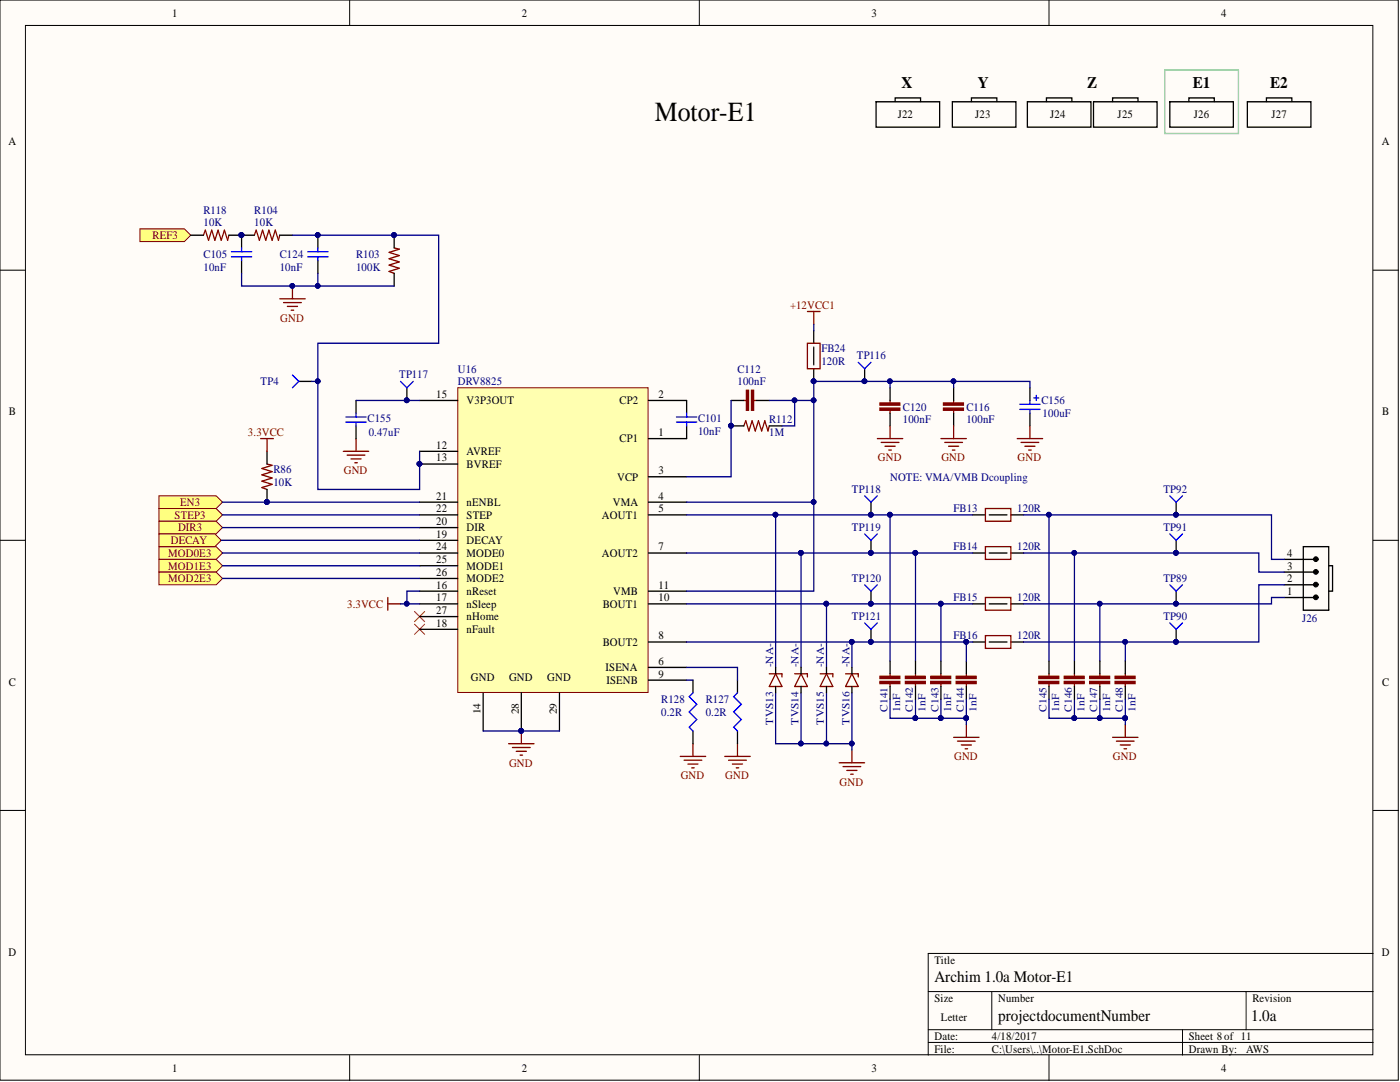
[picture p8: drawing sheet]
<svg xmlns="http://www.w3.org/2000/svg" width="279mm" height="216mm" viewBox="0 0 279 216" stroke-linecap="round" stroke-linejoin="round" font-family="sans-serif">
<defs><g id="words">
<text font-size="5.5" x="130.7" y="24.2">Motor-E1</text>
<g font-size="3.2">
<text x="179.9" y="17.6">X</text>
<text x="195.1" y="17.6">Y</text>
<text x="217" y="17.6">Z</text>
<text x="238" y="17.6">E1</text>
<text x="253.5" y="17.6">E2</text>
<text x="186.5" y="195.9">Archim 1.0a Motor-E1</text>
<text x="199.2" y="203.8">projectdocumentNumber</text>
<text x="249.7" y="203.8">1.0a</text>
</g>
<g font-size="2.3">
<text x="34.3" y="3.3">1</text>
<text x="104.1" y="3.3">2</text>
<text x="173.9" y="3.3">3</text>
<text x="243.7" y="3.3">4</text>
<text x="179.2" y="23.6">J22</text>
<text x="194.6" y="23.6">J23</text>
<text x="209.6" y="23.6">J24</text>
<text x="223.1" y="23.6">J25</text>
<text x="238.3" y="23.6">J26</text>
<text x="253.8" y="23.6">J27</text>
<text x="1.7" y="29">A</text>
<text x="275.7" y="29">A</text>
<text x="1.8" y="82.9">B</text>
<text x="87" y="79.4">15</text>
<text x="93.1" y="80.7">V3P3OUT</text>
<text x="123.7" y="80.7">CP2</text>
<text x="131.4" y="79.4">2</text>
<text x="275.8" y="82.9">B</text>
<text x="87" y="89.5">12</text>
<text x="123.7" y="88.3">CP1</text>
<text x="131.4" y="87">1</text>
<text x="87" y="92.1">13</text>
<text x="93.1" y="90.8">AVREF</text>
<text x="93.1" y="93.4">BVREF</text>
<text x="123.2" y="95.9">VCP</text>
<text x="131.4" y="94.6">3</text>
<text x="87" y="99.7">21</text>
<text x="93.1" y="101">nENBL</text>
<text x="122.3" y="101">VMA</text>
<text x="131.4" y="99.7">4</text>
<text x="87" y="107.3">19</text>
<text x="87" y="104.8">20</text>
<text x="87" y="102.2">22</text>
<text x="93.1" y="106">DIR</text>
<text x="93.1" y="103.5">STEP</text>
<text x="120.1" y="103.5">AOUT1</text>
<text x="131.4" y="102.2">5</text>
<text x="87" y="109.8">24</text>
<text x="87" y="112.4">25</text>
<text x="93.1" y="108.6">DECAY</text>
<text x="93.1" y="111.1">MODE0</text>
<text x="93.1" y="113.6">MODE1</text>
<text x="120.1" y="111.1">AOUT2</text>
<text x="131.4" y="109.8">7</text>
<text x="256.9" y="113.6">3</text>
<text x="256.9" y="111.1">4</text>
<text x="87" y="117.5">16</text>
<text x="87" y="120">17</text>
<text x="87" y="114.9">26</text>
<text x="93.1" y="118.7">nReset</text>
<text x="93.1" y="116.2">MODE2</text>
<text x="122.4" y="118.7">VMB</text>
<text x="131.4" y="120">10</text>
<text x="131.4" y="117.5">11</text>
<text x="256.9" y="118.7">1</text>
<text x="256.9" y="116.2">2</text>
<text x="87" y="125.1">18</text>
<text x="87" y="122.5">27</text>
<text x="93.1" y="121.3">nSleep</text>
<text x="93.1" y="123.8">nHome</text>
<text x="120.3" y="121.3">BOUT1</text>
<text x="93.1" y="126.3">nFault</text>
<text x="120.3" y="128.9">BOUT2</text>
<text x="131.4" y="127.6">8</text>
<text x="1.8" y="136.8">C</text>
<text x="94" y="136">GND</text>
<text x="101.6" y="136">GND</text>
<text x="109.2" y="136">GND</text>
<text x="120.9" y="133.9">ISENA</text>
<text x="121" y="136.5">ISENB</text>
<text x="131.4" y="132.7">6</text>
<text x="131.4" y="135.2">9</text>
<text x="275.8" y="136.8">C</text>
<text x="1.7" y="190.7">D</text>
<text x="275.7" y="190.7">D</text>
<text x="186.5" y="192.3">Title</text>
<text x="186.5" y="199.9">Size</text>
<text x="187.8" y="203.7">Letter</text>
<text x="199.2" y="199.9">Number</text>
<text x="250" y="199.9">Revision</text>
<text x="186.5" y="207.5">Date:</text>
<text x="197.9" y="207.5">4/18/2017</text>
<text x="237.3" y="207.5">Sheet 8 of 11</text>
<text x="34.3" y="213.8">1</text>
<text x="104.1" y="213.8">2</text>
<text x="173.9" y="213.8">3</text>
<text x="186.5" y="210">File:</text>
<text x="197.9" y="210">C:\Users\..\Motor-E1.SchDoc</text>
<text x="237.3" y="210">Drawn By:</text>
<text x="243.7" y="213.8">4</text>
<text x="248.7" y="210">AWS</text>
</g>
<g font-size="2.3" fill="#800000">
<text x="30.5" y="47.7">REF3</text>
<text x="55.9" y="64.2">GND</text>
<text x="157.7" y="61.6">+12VCC1</text>
<text x="49.5" y="87">3.3VCC</text>
<text x="68.6" y="94.6">GND</text>
<text x="175.2" y="92.1">GND</text>
<text x="187.9" y="92.1">GND</text>
<text x="203.1" y="92.1">GND</text>
<text x="35.9" y="101">EN3</text>
<text x="34.8" y="103.5">STEP3</text>
<text x="35.5" y="106">DIR3</text>
<text x="33.6" y="111.1">MOD0E3</text>
<text x="33.6" y="113.6">MOD1E3</text>
<text x="34.1" y="108.6">DECAY</text>
<text x="33.6" y="116.2">MOD2E3</text>
<text x="69.3" y="121.3">3.3VCC</text>
<text x="101.6" y="153">GND</text>
<text x="135.8" y="155.5">GND</text>
<text x="144.7" y="155.5">GND</text>
<text x="190.4" y="151.7">GND</text>
<text x="222.1" y="151.7">GND</text>
<text x="167.6" y="156.8">GND</text>
</g>
<g font-size="2.3" fill="#000080">
<text x="40.6" y="45.2">10K</text>
<text x="40.6" y="42.6">R118</text>
<text x="50.8" y="45.2">10K</text>
<text x="50.8" y="42.6">R104</text>
<text x="40.6" y="51.5">C105</text>
<text x="55.8" y="51.5">C124</text>
<text x="71.1" y="51.5">R103</text>
<text x="40.6" y="54">10nF</text>
<text x="55.8" y="54">10nF</text>
<text x="71.1" y="54">100K</text>
<text x="163.9" y="70.3">FB24</text>
<text x="171" y="71.5">TP116</text>
<text x="52" y="76.9">TP4</text>
<text x="79.7" y="75.3">TP117</text>
<text x="91.4" y="74.3">U16</text>
<text x="91.4" y="76.9">DRV8825</text>
<text x="147.2" y="74.3">C112</text>
<text x="147.2" y="76.9">100nF</text>
<text x="163.9" y="72.8">120R</text>
<text x="180.2" y="81.9">C120</text>
<text x="192.9" y="81.9">C116</text>
<text x="207.8" y="80.7">C156</text>
<text x="208.1" y="83.2">100uF</text>
<text x="73.3" y="84.2">C155</text>
<text x="73.6" y="87">0.47uF</text>
<text x="139.3" y="84.2">C101</text>
<text x="139.3" y="86.8">10nF</text>
<text x="153.5" y="87">1M</text>
<text x="153.5" y="84.5">R112</text>
<text x="180.2" y="84.5">100nF</text>
<text x="192.9" y="84.5">100nF</text>
<text x="54.6" y="94.4">R86</text>
<text x="177.6" y="95.9">NOTE: VMA/VMB Dcoupling</text>
<text x="54.6" y="96.9">10K</text>
<text x="170" y="98.4">TP118</text>
<text x="232.2" y="98.4">TP92</text>
<text x="170" y="106">TP119</text>
<text x="190.3" y="102.2">FB13</text>
<text x="203" y="102.2">120R</text>
<text x="232.2" y="106">TP91</text>
<text x="190.3" y="109.8">FB14</text>
<text x="203" y="109.8">120R</text>
<text x="170" y="116.2">TP120</text>
<text x="190.3" y="120">FB15</text>
<text x="203" y="120">120R</text>
<text x="232.2" y="116.2">TP89</text>
<text x="170" y="123.8">TP121</text>
<text x="232.2" y="123.8">TP90</text>
<text x="259.8" y="124">J26</text>
<text x="190.3" y="127.6">FB16</text>
<text x="203" y="127.6">120R</text>
<text x="132" y="142.8">0.2R</text>
<text x="132" y="140.3">R128</text>
<text x="140.8" y="142.8">0.2R</text>
<text x="140.8" y="140.3">R127</text>
</g>
<g font-size="2.1" fill="#000080">
<text x="154.3" y="133.2" transform="rotate(-90 154.3 133.2)">-NA-</text>
<text x="159.4" y="133.2" transform="rotate(-90 159.4 133.2)">-NA-</text>
<text x="164.4" y="133.2" transform="rotate(-90 164.4 133.2)">-NA-</text>
<text x="169.5" y="133.2" transform="rotate(-90 169.5 133.2)">-NA-</text>
<text x="177.1" y="142.1" transform="rotate(-90 177.1 142.1)">C141</text>
<text x="179.7" y="142.1" transform="rotate(-90 179.7 142.1)">1nF</text>
<text x="182.2" y="142.1" transform="rotate(-90 182.2 142.1)">C142</text>
<text x="184.7" y="142.1" transform="rotate(-90 184.7 142.1)">1nF</text>
<text x="187.3" y="142.1" transform="rotate(-90 187.3 142.1)">C143</text>
<text x="189.8" y="142.1" transform="rotate(-90 189.8 142.1)">1nF</text>
<text x="192.3" y="142.1" transform="rotate(-90 192.3 142.1)">C144</text>
<text x="194.9" y="142.1" transform="rotate(-90 194.9 142.1)">1nF</text>
<text x="208.8" y="142.1" transform="rotate(-90 208.8 142.1)">C145</text>
<text x="211.4" y="142.1" transform="rotate(-90 211.4 142.1)">1nF</text>
<text x="213.9" y="142.1" transform="rotate(-90 213.9 142.1)">C146</text>
<text x="216.5" y="142.1" transform="rotate(-90 216.5 142.1)">1nF</text>
<text x="219" y="142.1" transform="rotate(-90 219 142.1)">C147</text>
<text x="221.5" y="142.1" transform="rotate(-90 221.5 142.1)">1nF</text>
<text x="224.1" y="142.1" transform="rotate(-90 224.1 142.1)">C148</text>
<text x="226.6" y="142.1" transform="rotate(-90 226.6 142.1)">1nF</text>
<text x="154.3" y="144.6" transform="rotate(-90 154.3 144.6)">TVS13</text>
<text x="159.4" y="144.6" transform="rotate(-90 159.4 144.6)">TVS14</text>
<text x="164.4" y="144.6" transform="rotate(-90 164.4 144.6)">TVS15</text>
<text x="169.5" y="144.6" transform="rotate(-90 169.5 144.6)">TVS16</text>
</g>
<g font-size="2.1">
<text x="95.9" y="142.6" transform="rotate(-90 95.9 142.6)">14</text>
<text x="103.5" y="142.6" transform="rotate(-90 103.5 142.6)">28</text>
<text x="111.1" y="142.6" transform="rotate(-90 111.1 142.6)">29</text>
</g>
</g></defs>
<g fill="#fffcf8" stroke="#000" stroke-width=".2">
<path d="M0 0h279.1v215.5h-279.1z"/>
<path d="M5.1 5.1h268.9v205.4h-268.9z"/>
</g>
<g fill="none" stroke="#000" stroke-width=".2">
<path d="M69.8 0v5.1M139.6 0v5.1M209.3 0v5.1M0 53.9h5.1M274.1 53.9h5M0 107.8h5.1M274.1 107.8h5M0 161.7h5.1M274.1 161.7h5M185.2 197.9h88.9M197.9 197.9v7.6M248.7 197.9v7.6"/>
<path d="M274.1 190.2h-88.9v20.3M69.8 210.5v5.1M139.6 210.5v5.1M185.2 205.5h88.9M185.2 208h88.9M209.3 210.5v5.1M236 205.5v5"/>
</g>
<g fill="none" stroke="#800000" stroke-width=".26">
<path d="M68.5 90.1h5.1M69.3 90.8h3.5M70 91.6h2.1M70.8 92.3h.5M71.1 87.5v2.6M77.4 119.2v2.6M77.4 120.5h2.5M101.5 148.4h5.1M102.3 149.2h3.5M103 149.9h2.1M103.8 150.7h.5M104 145.9v2.5"/>
<path d="M135.8 150.9h5M136.5 151.7h3.6M137.3 152.5h2M138 153.2h.6M138.3 148.4v2.5M144.6 150.9h5.1M145.4 151.7h3.6M146.2 152.5h2M146.9 153.2h.5M147.2 148.4v2.5"/>
</g>
<circle cx="104" cy="145.8" r=".47" fill="#000080" stroke="#000080" stroke-width=".2"/>
<path d="M82.7 124.6l2.1 2M82.7 122l2.1 2M84.8 124.6l-2.1 2M84.8 122l-2.1 2" fill="none" stroke="#f00" stroke-width=".2"/>
<g fill="#ffff80" stroke="#800000" stroke-width=".2">
<path d="M27.9 45.7h8.9l1.3 1.2-1.3 1.3h-8.9z" fill-rule="evenodd"/>
<path d="M31.7 98.9h11.4l1.3 1.3-1.3 1.3h-11.4z" fill-rule="evenodd"/>
<path d="M31.7 101.5h11.4l1.3 1.2-1.3 1.3h-11.4z" fill-rule="evenodd"/>
<path d="M31.7 104h11.4l1.3 1.3-1.3 1.2h-11.4z" fill-rule="evenodd"/>
<path d="M31.7 109.1h11.4l1.3 1.2-1.3 1.3h-11.4z" fill-rule="evenodd"/>
<path d="M31.7 111.6h11.4l1.3 1.3-1.3 1.3h-11.4z" fill-rule="evenodd"/>
<path d="M31.7 114.2h11.4l1.3 1.2-1.3 1.3h-11.4z" fill-rule="evenodd"/>
</g>
<path d="M148.4 79.9h.6M150.5 79.9h.5M161.1 62.2h2.6M162.4 62.2v2.5M148.4 85l.4-1 .7 2 .6-2 .6 2 .7-2 .6 2 .6-2 .7 2 .2-1M190.3 147.1h5.1M191.1 147.9h3.5M191.8 148.7h2.1M192.6 149.4h.5M192.9 144.6v2.5" fill="none" stroke="#800000" stroke-width=".26"/>
<g fill="none" stroke="#000" stroke-width=".26">
<path d="M59.6 76.1h2.6M71.1 79.9v2.5M137 79.9v2.5M145.9 79.9h2.5M151 79.9h2.5M71.1 85v2.5M137 85v2.5M145.9 85h2.5M153.5 85h2.6M234.7 100.2v2.5M234.7 107.8v2.5M234.7 118v2.5"/>
<path d="M138.3 135.7v2.6M147.2 135.7v2.6M234.7 125.6v2.5M138.3 145.9v2.5M147.2 145.9v2.5"/>
</g>
<g fill="none" stroke="#00f" stroke-width=".26">
<path d="M58.4 74.8l1.2 1.3-1.2 1.3M69 83.2h4.1M69 84.2h4.1M71.1 82.4v.8M71.1 84.2v.8M135 83.2h4.1M135 84.2h4.1M137 82.4v.8M137 84.2v.8M233.5 98.9l1.2 1.3 1.3-1.3M233.5 106.5l1.2 1.3 1.3-1.3M233.5 116.7l1.2 1.3 1.3-1.3"/>
<path d="M138.3 138.3l-.8 .7 1.6 1.5-1.6 1.6 1.6 1.5-1.6 1.5 .8 .8M147.2 138.3l-.8 .7 1.5 1.5-1.5 1.6 1.5 1.5-1.5 1.5 .8 .8M233.5 124.3l1.2 1.3 1.3-1.3"/>
</g>
<g fill="#000080" stroke="#000080" stroke-width=".2">
<circle cx="145.9" cy="84.9" r=".47"/>
<circle cx="234.7" cy="102.7" r=".47"/>
<circle cx="234.7" cy="110.3" r=".47"/>
<circle cx="234.7" cy="128.1" r=".47"/>
<circle cx="234.7" cy="120.5" r=".47"/>
</g>
<g fill="#800000" stroke="#800000" stroke-width=".26">
<path d="M150 77.9h.4v4h-.4z"/>
<path d="M149 77.9h.4v4h-.4z"/>
</g>
<path d="M91.4 77.4h37.9v60.8h-37.9z" fill="#ffffb0" stroke="#800000" stroke-width=".2"/>
<g fill="none" stroke="#000" stroke-width=".26">
<path d="M38.1 46.9h2.5M45.7 46.9h5.1M48.2 46.9v2.6M48.2 52v2.5M55.8 46.9h2.6M63.4 46.9v2.6M63.4 52v2.5M78.7 46.9v2.6M78.7 54.5v2.6M83.7 79.9h7.7M129.4 79.9h7.6M177.6 77.4v2.5"/>
<path d="M190.3 77.4v2.5M205.5 77.4v2.5M53.3 90.1v2.5M53.3 97.7v2.5M83.7 90.1h7.7M83.7 92.6h7.7M129.4 87.5h7.6M129.4 95.1h7.6M177.6 82.4v2.6M190.3 82.4v2.6M205.5 82.4v2.6M83.7 100.2h7.7"/>
<path d="M83.7 102.7h7.7M83.7 110.3h7.7M83.7 118h7.7M83.7 107.8h7.7M83.7 105.3h7.7M83.7 112.9h7.7M83.7 115.4h7.7M129.4 100.2h7.6M129.4 102.7h7.6M129.4 110.3h7.6M129.4 118h7.6M83.7 120.5h7.7"/>
<path d="M83.7 125.6h7.7M83.7 123h7.7M96.4 138.3v7.6M104 138.3v7.6M111.7 138.3v7.6M129.4 133.2h7.6M129.4 128.1h7.6M129.4 135.7h7.6M129.4 120.5h7.6"/>
</g>
<g fill="#000080" stroke="#000080" stroke-width=".2">
<circle cx="83.7" cy="92.6" r=".47"/>
<circle cx="104" cy="145.8" r=".47"/>
<circle cx="58.3" cy="57" r=".47"/>
<circle cx="48.2" cy="46.9" r=".47"/>
<circle cx="63.4" cy="46.9" r=".47"/>
<circle cx="78.6" cy="46.9" r=".47"/>
<circle cx="53.3" cy="100.2" r=".47"/>
</g>
<g fill="none" stroke="#800000" stroke-width=".26">
<path d="M40.6 46.9l.4-1 .6 2 .7-2 .6 2 .6-2 .7 2 .6-2 .6 2 .3-1M50.8 46.9l.3-1 .7 2 .6-2 .6 2 .7-2 .6 2 .6-2 .7 2 .2-1M55.8 59.6h5.1M58.4 57.1v2.5M78.7 49.5l1 .2-2.1 .7 2.1 .6-2.1 .6 2.1 .7-2.1 .6 2.1 .6-2.1 .7 1.1 .3M56.6 60.4h3.5M57.3 61.1h2.1M58.1 61.9h.5M177.6 79.9v.5M190.3 79.9v.5M52 87.5h2.6M53.3 92.6l1 .2-2 .7 2 .6-2 .6 2 .7-2 .6 2 .7-2 .6 1 .4"/>
<path d="M53.3 87.5v2.6M175.1 87.5h5.1M175.9 88.3h3.5M176.6 89h2M177.4 89.8h.5M177.6 81.9v.5M177.6 85v2.5M187.8 87.5h5.1M188.5 88.3h3.6M189.3 89h2M190.1 89.8h.5M190.3 81.9v.5"/>
<path d="M190.3 85v2.5M203 87.5h5.1M203.8 88.3h3.5M204.5 89h2.1M205.3 89.8h.5M205.5 85v2.5"/>
</g>
<g fill="#800000" stroke="#800000" stroke-width=".26">
<path d="M175.6 81.4h4v.5h-4z"/>
<path d="M175.6 80.4h4v.4h-4z"/>
<path d="M188.3 81.4h4v.5h-4z"/>
<path d="M188.3 80.4h4v.4h-4z"/>
</g>
<g fill="none" stroke="#00f" stroke-width=".26">
<path d="M46.2 50.2h4M46.2 51.2h4M48.2 49.5v.7M48.2 51.2v.8M61.4 50.2h4.1M61.4 51.2h4.1M63.4 49.5v.7M63.4 51.2v.8M205.5 79.9v.8M206.3 79.4h1M206.8 78.9v1M203.5 80.7h4.1"/>
<path d="M203.5 81.7h4.1M205.5 81.7v.7"/>
</g>
<path d="M31.7 106.5h11.2l1.3 1.3-1.3 1.3h-11.2z" fill-rule="evenodd" fill="#ffff80" stroke="#800000" stroke-width=".2"/>
<g fill="none" stroke="#800000" stroke-width=".26">
<path d="M161.1 68.5h2.6v5.1h-2.6zM196.7 119.2h5v2.6h-5zM196.7 109.1h5v2.5h-5zM196.7 101.5h5v2.5h-5zM153.5 134.4h2.6v.7M154.8 134.4l1.3 2.6h-2.6zM158.6 134.4h2.5v.7M159.9 134.4l1.2 2.6h-2.5zM163.7 134.4h2.5v.7M164.9 134.4l1.3 2.6h-2.5zM168.7 134.4h2.6v.7M170 134.4l1.3 2.6h-2.6z"/>
<path d="M177.6 134.4v.6M177.6 136.5v.5M182.7 134.4v.6M182.7 136.5v.5M187.8 134.4v.6M187.8 136.5v.5M192.9 134.4v.6M192.9 136.5v.5M196.7 126.8h5v2.6h-5zM209.3 134.4v.6M209.3 136.5v.5M214.4 134.4v.6"/>
<path d="M214.4 136.5v.5M219.5 134.4v.6M219.5 136.5v.5M224.6 134.4v.6M224.6 136.5v.5M167.5 152.2h5.1M168.2 153h3.6M169 153.7h2M169.8 154.5h.5M170 149.7v2.5M222 147.1h5.1M222.8 147.9h3.6"/>
<path d="M223.6 148.7h2M224.3 149.4h.5M224.6 144.6v2.5"/>
</g>
<g fill="none" stroke="#000" stroke-width=".26">
<path d="M174.8 20.3h12.7v5.1h-12.7zM178.6 20.3v-.8h5.1v.8M190.1 20.3h12.7v5.1h-12.7zM193.9 20.3v-.8h5v.8M205 20.3h12.7v5.1h-12.7zM208.8 20.3v-.8h5.1v.8M218.2 20.3h12.7v5.1h-12.7zM222 20.3v-.8h5.1v.8M233.5 20.3h12.6v5.1h-12.6zM237.3 20.3v-.8h5v.8M248.9 20.3h12.7v5.1h-12.7zM252.7 20.3v-.8h5.1v.8"/>
<path d="M81.2 77.4v2.5M162.4 66v2.5M162.4 69.3v3.5M162.4 73.6v2.5M172.6 73.6v2.5M173.8 100.2v2.5M173.8 107.8v2.5M173.8 118v2.5M194.1 110.3h2.6M194.1 102.7h2.6M197.4 110.3h3.6M197.4 102.7h3.6"/>
<path d="M201.7 110.3h2.6M201.7 102.7h2.6M256.3 119.2h6.3M256.3 116.7h6.3M256.3 114.2h6.3M256.3 111.6h6.3M260.1 109.1h5.1v12.7h-5.1zM265.2 112.9h.7v5.1h-.7M154.8 133.2v1.2M154.8 137v1.3M159.9 133.2v1.2M159.9 137v1.3"/>
<path d="M164.9 133.2v1.2M164.9 137v1.3M170 133.2v1.2M170 137v1.3M173.8 125.6v2.5M177.6 131.9v2.5M177.6 137v2.5M182.7 131.9v2.5M182.7 137v2.5M187.8 131.9v2.5M187.8 137v2.5M192.9 131.9v2.5"/>
<path d="M192.9 137v2.5M194.1 128.1h2.6M194.1 120.5h2.6M197.4 128.1h3.6M197.4 120.5h3.6M201.7 128.1h2.6M201.7 120.5h2.6M209.3 131.9v2.5M209.3 137v2.5M214.4 131.9v2.5M214.4 137v2.5M219.5 131.9v2.5"/>
<path d="M219.5 137v2.5M224.6 131.9v2.5M224.6 137v2.5"/>
</g>
<g fill="none" stroke="#000080" stroke-width=".26">
<path d="M48.2 54.5v2.6h30.5M58.4 46.9h29.1v21.6h-24.1v29.2h20.3v-7.6M63.4 54.5v2.6M62.2 76.1h1.2M71.1 79.9h12.6M145.9 79.9v15.2h-8.9M153.5 79.9h8.9M158.6 79.9v5.1h-2.5M162.4 64.7v1.3M177.6 76.1v1.3M190.3 76.1v1.3M205.5 77.4v-1.3h-43.1v24.1"/>
<path d="M44.2 107.8h39.5M44.4 115.4h39.3M44.4 112.9h39.3M44.4 110.3h39.3M44.4 105.3h39.3M44.4 102.7h39.3M44.4 100.2h39.3M83.7 118h-2.5v2.5h2.5M137 100.2h25.4v17.8h-25.4M137 110.3h22.9M137 102.7h17.8M154.8 102.7h22.8"/>
<path d="M154.8 102.7v30.5M159.9 110.3h22.8M159.9 110.3v22.9M177.6 102.7h16.5M177.6 102.7v29.2M182.7 110.3h11.4M182.7 110.3v21.6M204.3 110.3h46.9v3.9h5.1M204.3 102.7h49.5v8.9h2.5M209.3 102.7v29.2M214.4 110.3v21.6M256.3 119.2h-2.5v1.3h-49.5"/>
<path d="M256.3 116.7h-5.1v11.4h-46.9M79.9 120.5h1.3M137 133.2h10.2v2.5M137 120.5h27.9M137 128.1h33M137 135.7h1.3M154.8 138.3v10.1h15.2v-10.1M159.9 138.3v10.1M164.9 120.5h22.9M164.9 120.5v12.7M164.9 138.3v10.1M170 128.1h22.9"/>
<path d="M170 128.1v5.1M177.6 139.5v3.8h5.1M182.7 139.5v3.8M187.8 120.5v11.4M187.8 139.5v3.8M187.8 120.5h6.3M192.9 128.1v3.8M192.9 139.5v5.1M192.9 128.1h1.2M209.3 139.5v3.8h5.1M214.4 139.5v3.8M219.5 120.5v11.4"/>
<path d="M219.5 139.5v3.8M224.6 128.1v3.8M224.6 139.5v5.1M96.4 145.9h15.3M170 148.4v1.3M182.7 143.3h10.2M214.4 143.3h10.2"/>
</g>
<g fill="#000080" stroke="#000080" stroke-width=".2">
<circle cx="81.2" cy="79.9" r=".47"/>
<circle cx="158.6" cy="79.9" r=".47"/>
<circle cx="154.8" cy="102.7" r=".47"/>
<circle cx="104" cy="145.8" r=".47"/>
<circle cx="63.4" cy="57" r=".47"/>
<circle cx="58.3" cy="57" r=".47"/>
<circle cx="159.8" cy="148.4" r=".47"/>
<circle cx="159.8" cy="110.3" r=".47"/>
<circle cx="164.9" cy="148.4" r=".47"/>
<circle cx="170" cy="148.4" r=".47"/>
<circle cx="164.9" cy="120.5" r=".47"/>
<circle cx="170" cy="128.1" r=".47"/>
<circle cx="145.9" cy="84.9" r=".47"/>
<circle cx="162.4" cy="100.2" r=".47"/>
<circle cx="162.4" cy="79.9" r=".47"/>
<circle cx="187.7" cy="143.3" r=".47"/>
<circle cx="182.7" cy="143.3" r=".47"/>
<circle cx="192.8" cy="143.3" r=".47"/>
<circle cx="177.6" cy="102.7" r=".47"/>
<circle cx="182.7" cy="110.3" r=".47"/>
<circle cx="187.7" cy="120.5" r=".47"/>
<circle cx="81.2" cy="120.5" r=".47"/>
<circle cx="192.8" cy="128.1" r=".47"/>
<circle cx="219.5" cy="143.3" r=".47"/>
<circle cx="214.4" cy="143.3" r=".47"/>
<circle cx="224.5" cy="143.3" r=".47"/>
<circle cx="209.3" cy="102.7" r=".47"/>
<circle cx="214.4" cy="110.3" r=".47"/>
<circle cx="219.5" cy="120.5" r=".47"/>
<circle cx="224.5" cy="128.1" r=".47"/>
<circle cx="83.7" cy="92.6" r=".47"/>
<circle cx="63.4" cy="76.1" r=".47"/>
<circle cx="78.6" cy="46.9" r=".47"/>
<circle cx="63.4" cy="46.9" r=".47"/>
<circle cx="173.8" cy="128.1" r=".47"/>
<circle cx="173.8" cy="102.7" r=".47"/>
<circle cx="173.8" cy="110.3" r=".47"/>
<circle cx="173.8" cy="120.5" r=".47"/>
<circle cx="53.3" cy="100.2" r=".47"/>
<circle cx="234.7" cy="110.3" r=".47"/>
<circle cx="234.7" cy="102.7" r=".47"/>
<circle cx="234.7" cy="120.5" r=".47"/>
<circle cx="234.7" cy="128.1" r=".47"/>
<circle cx="162.4" cy="76.1" r=".47"/>
<circle cx="172.5" cy="76.1" r=".47"/>
<circle cx="177.6" cy="76.1" r=".47"/>
<circle cx="190.3" cy="76.1" r=".47"/>
</g>
<g fill="#800000" stroke="#800000" stroke-width=".26">
<path d="M175.6 136h4v.4h-4z"/>
<path d="M175.6 135h4v.4h-4z"/>
<path d="M180.7 136h4v.4h-4z"/>
<path d="M180.7 135h4v.4h-4z"/>
<path d="M185.8 136h3.9v.4h-3.9z"/>
<path d="M185.8 135h3.9v.4h-3.9z"/>
<path d="M190.8 136h4v.4h-4z"/>
<path d="M190.8 135h4v.4h-4z"/>
<path d="M207.3 136h4v.4h-4z"/>
<path d="M207.3 135h4v.4h-4z"/>
<path d="M212.4 136h4v.4h-4z"/>
<path d="M212.4 135h4v.4h-4z"/>
<path d="M217.5 136h4v.4h-4z"/>
<path d="M217.5 135h4v.4h-4z"/>
<path d="M222.5 136h4v.4h-4z"/>
<path d="M222.5 135h4v.4h-4z"/>
</g>
<g fill="#000" stroke="#000" stroke-width=".2">
<circle cx="262.6" cy="111.6" r=".47"/>
<circle cx="262.6" cy="119.2" r=".47"/>
<circle cx="262.6" cy="114.1" r=".47"/>
<circle cx="262.6" cy="116.7" r=".47"/>
</g>
<path d="M79.9 76.1l1.3 1.3 1.3-1.3M171.3 72.3l1.3 1.3 1.2-1.3M172.6 98.9l1.2 1.3 1.3-1.3M172.6 106.5l1.2 1.3 1.3-1.3M172.6 116.7l1.2 1.3 1.3-1.3M172.6 124.3l1.2 1.3 1.3-1.3" fill="none" stroke="#00f" stroke-width=".26"/>
<path d="M232.4 14h14.8v12.6h-14.8z" fill="none" stroke="#5cd481" stroke-width=".26"/>
<use href="#words"/>
</svg>
